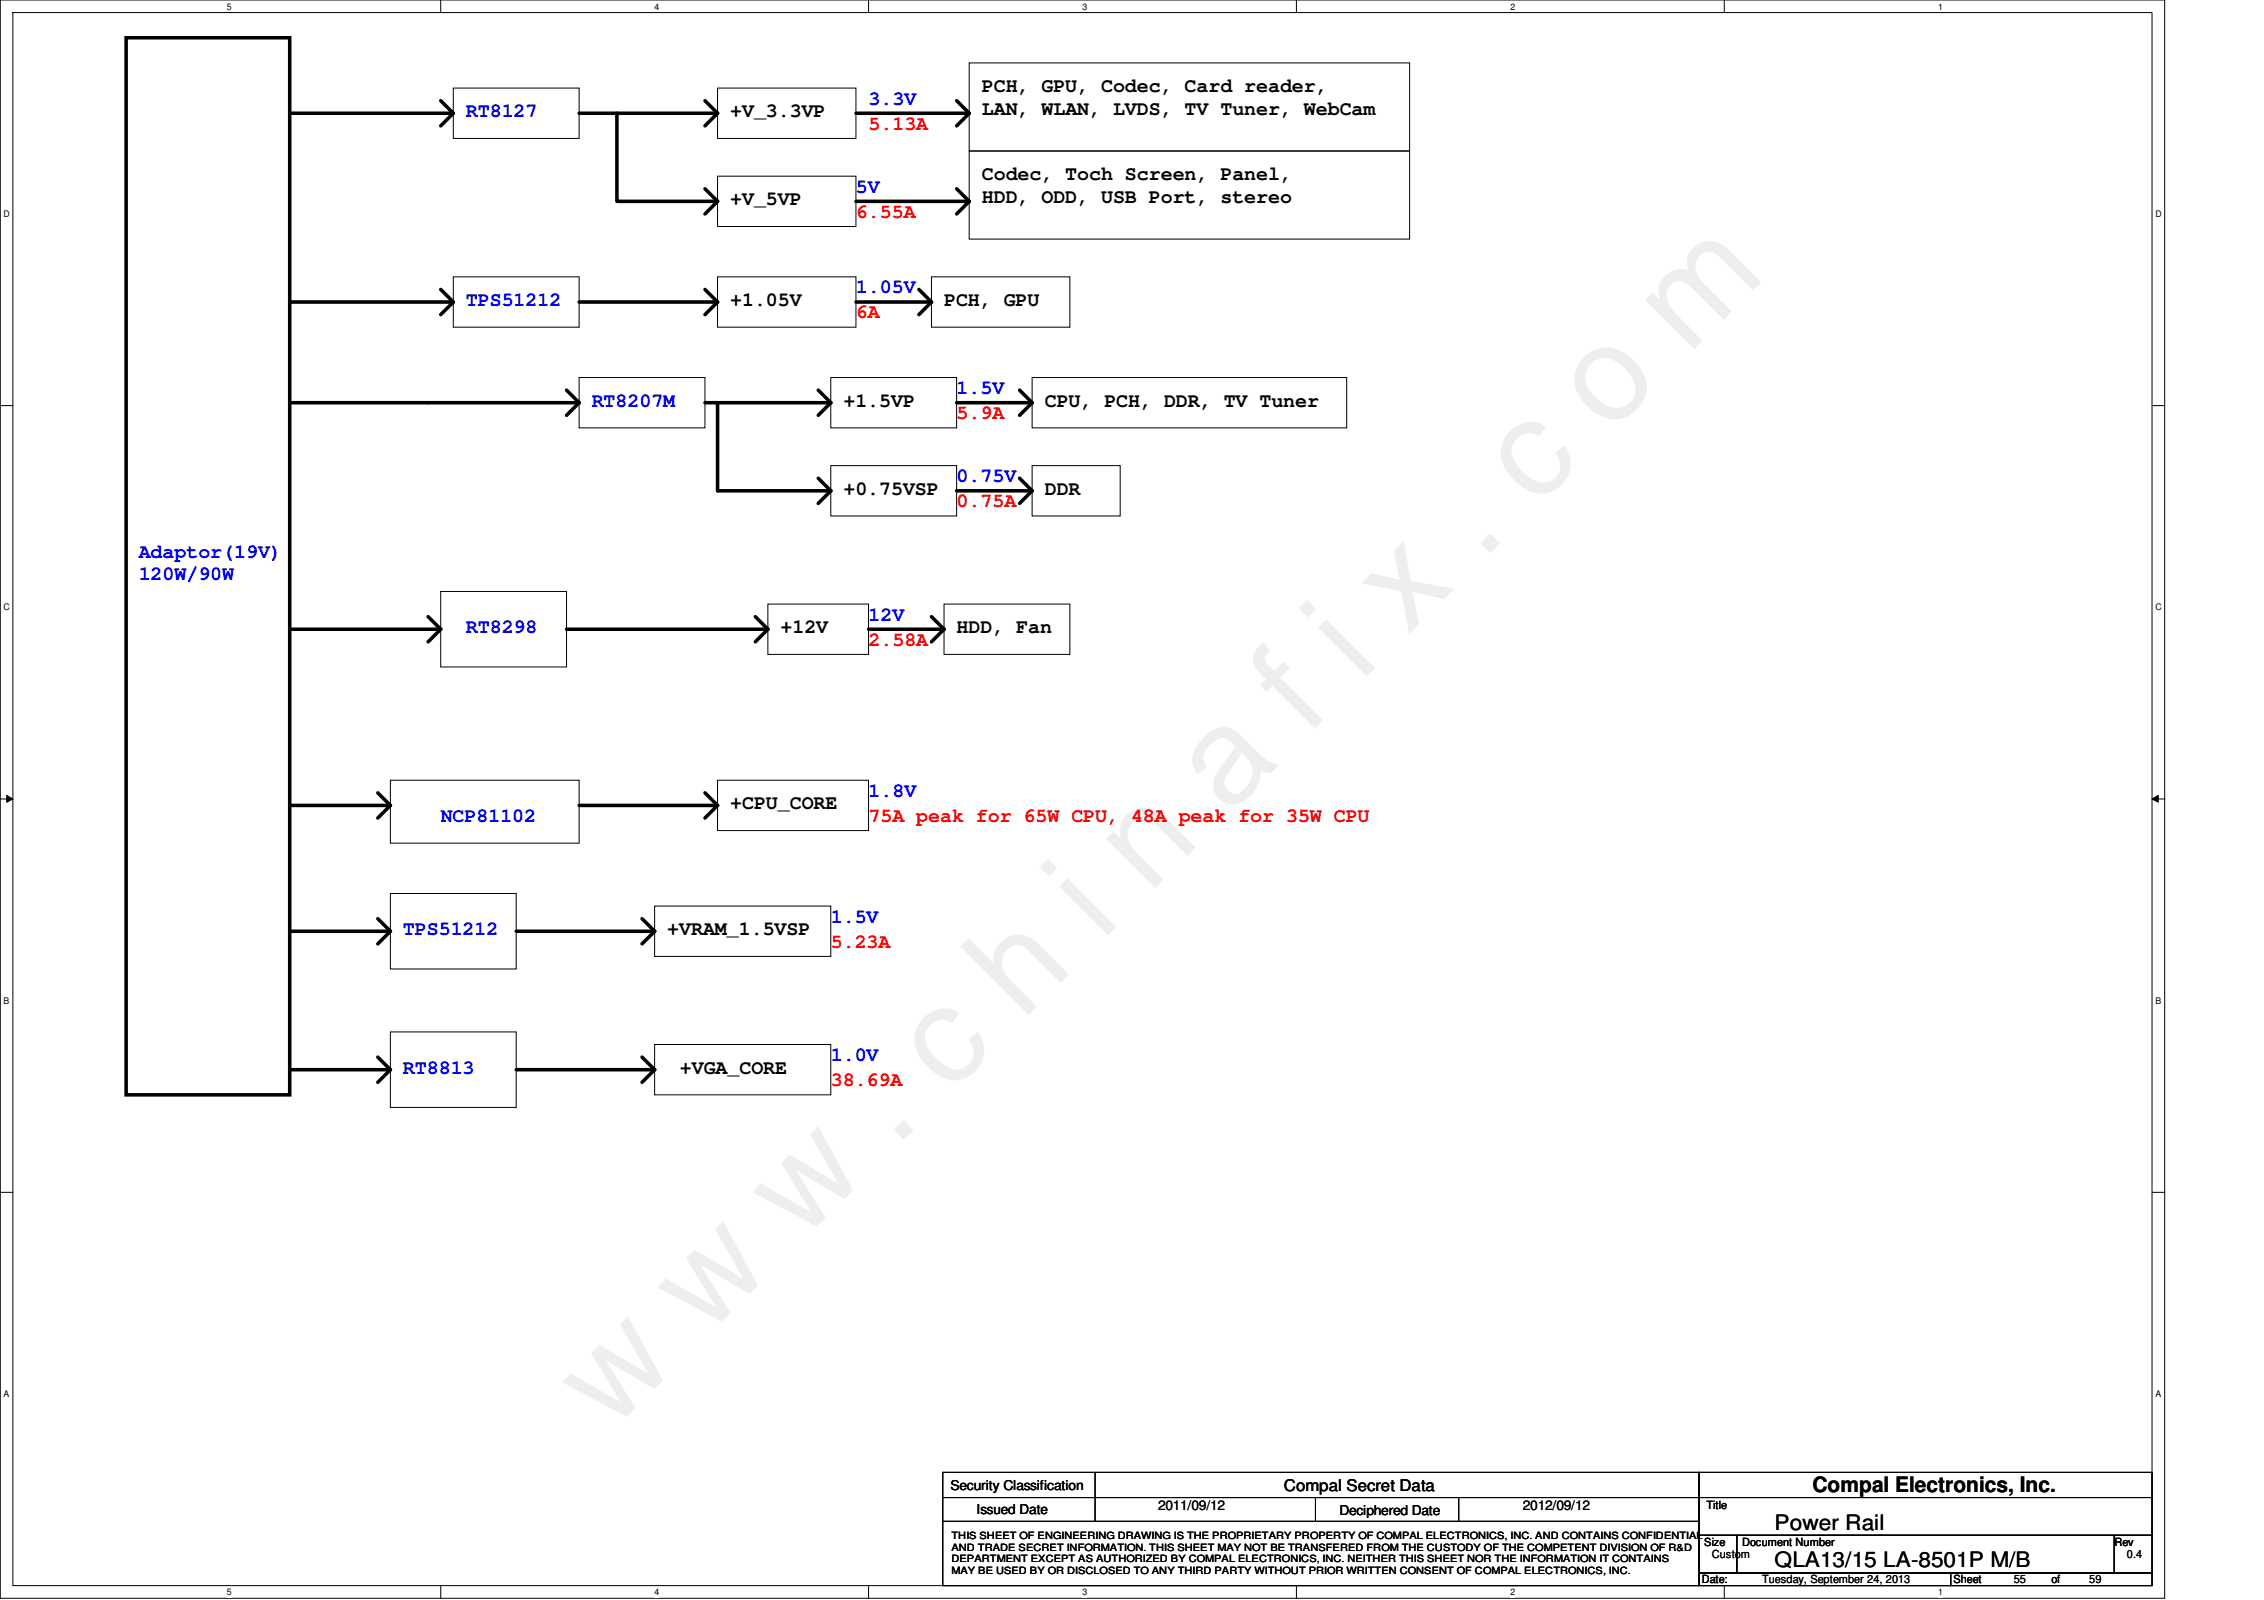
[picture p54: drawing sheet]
<svg xmlns="http://www.w3.org/2000/svg" width="297mm" height="210mm" viewBox="0 0 297 210" stroke-linecap="round" stroke-linejoin="round" font-family="sans-serif">
<defs><g id="words">
<text font-size="17.6" x="80.1" y="188" transform="rotate(-45 80.1 188)">w w w . c h i n a f i x . c o m</text>
<g font-size="2.8">
<text x="237.8" y="195.8">Compal Electronics, Inc.</text>
<text x="232.8" y="200.7">Power Rail</text>
<text x="232.8" y="205.6">QLA13/15 LA-8501P M/B</text>
</g>
<g font-size="2.6" fill="#00f">
<text x="61.1" y="15.4">RT8127</text>
<text x="114" y="13.7">3.3V</text>
<text x="112.3" y="25.3">5V</text>
<text x="61.1" y="40.1">TPS51212</text>
<text x="112.3" y="38.5">1.05V</text>
<text x="77.6" y="53.3">RT8207M</text>
<text x="125.5" y="51.7">1.5V</text>
<text x="125.5" y="63.2">0.75V</text>
<text x="18.2" y="73.2">Adaptor(19V)</text>
<text x="18.2" y="76.1">120W/90W</text>
<text x="61.1" y="83.1">RT8298</text>
<text x="114" y="81.4">12V</text>
<text x="57.8" y="107.8">NCP81102</text>
<text x="114" y="104.5">1.8V</text>
<text x="52.9" y="122.7">TPS51212</text>
<text x="109" y="121">1.5V</text>
<text x="52.9" y="140.8">RT8813</text>
<text x="109" y="139.2">1.0V</text>
</g>
<g font-size="2.6">
<text x="95.8" y="15.4">+V_3.3VP</text>
<text x="128.8" y="12.1">PCH, GPU, Codec, Card reader,</text>
<text x="128.8" y="15">LAN, WLAN, LVDS, TV Tuner, WebCam</text>
<text x="128.8" y="23.6">Codec, Toch Screen, Panel,</text>
<text x="95.8" y="26.9">+V_5VP</text>
<text x="128.8" y="26.6">HDD, ODD, USB Port, stereo</text>
<text x="95.8" y="40.1">+1.05V</text>
<text x="123.9" y="40.1">PCH, GPU</text>
<text x="110.7" y="53.3">+1.5VP</text>
<text x="137.1" y="53.3">CPU, PCH, DDR, TV Tuner</text>
<text x="110.7" y="64.9">+0.75VSP</text>
<text x="137.1" y="64.9">DDR</text>
<text x="102.4" y="83.1">+12V</text>
<text x="125.5" y="83.1">HDD, Fan</text>
<text x="95.8" y="106.2">+CPU_CORE</text>
<text x="87.5" y="122.7">+VRAM_1.5VSP</text>
<text x="89.2" y="140.8">+VGA_CORE</text>
</g>
<g font-size="2.6" fill="#f00">
<text x="114" y="17">5.13A</text>
<text x="112.3" y="28.6">6.55A</text>
<text x="112.3" y="41.8">6A</text>
<text x="125.5" y="55">5.9A</text>
<text x="125.5" y="66.5">0.75A</text>
<text x="114" y="84.7">2.58A</text>
<text x="114" y="107.8">75A peak for 65W CPU, 48A peak for 35W CPU</text>
<text x="109" y="124.3">5.23A</text>
<text x="109" y="142.5">38.69A</text>
</g>
<text font-size="2.1" x="168.4" y="195.6">Compal Secret Data</text>
<g font-size="1.8">
<text x="124.7" y="195.5">Security Classification</text>
<text x="128.1" y="198.6">Issued Date</text>
<text x="151.9" y="198.1">2011/09/12</text>
<text x="175.7" y="198.8">Deciphered Date</text>
<text x="199.8" y="198.1">2012/09/12</text>
</g>
<g font-size="1.5">
<text x="223.9" y="198">Title</text>
<text x="223.6" y="202.8">Size</text>
<text x="228.6" y="202.8">Document Number</text>
<text x="277.4" y="202.8">Rev</text>
<text x="223.3" y="207.7">Date:</text>
<text x="224.6" y="204.4">Custom</text>
<text x="231.2" y="207.7">Tuesday, September 24, 2013</text>
<text x="256.3" y="207.7">Sheet</text>
<text x="264.2" y="207.7">55</text>
<text x="269.2" y="207.7">of</text>
<text x="274.1" y="207.7">59</text>
<text x="279.1" y="204.4">0.4</text>
</g>
<g font-size="1.3">
<text x="124.8" y="201.9">THIS SHEET OF ENGINEERING DRAWING IS THE PROPRIETARY PROPERTY OF COMPAL ELECTRONICS, INC. AND CONTAINS CONFIDENTIAL</text>
<text x="124.8" y="203.5">AND TRADE SECRET INFORMATION. THIS SHEET MAY NOT BE TRANSFERED FROM THE CUSTODY OF THE COMPETENT DIVISION OF R&amp;D</text>
<text x="124.8" y="205">DEPARTMENT EXCEPT AS AUTHORIZED BY COMPAL ELECTRONICS, INC. NEITHER THIS SHEET NOR THE INFORMATION IT CONTAINS</text>
<text x="124.8" y="206.5">MAY BE USED BY OR DISCLOSED TO ANY THIRD PARTY WITHOUT PRIOR WRITTEN CONSENT OF COMPAL ELECTRONICS, INC.</text>
</g>
<g font-size="1.2">
<text x="29.8" y="1.3">5</text>
<text x="85.9" y="1.3">4</text>
<text x="142" y="1.3">3</text>
<text x="198.2" y="1.3">2</text>
<text x="254.3" y="1.3">1</text>
<text x=".5" y="28.5">D</text>
<text x="282.8" y="28.5">D</text>
<text x=".5" y="80.1">C</text>
<text x="282.8" y="80.1">C</text>
<text x=".5" y="131.7">B</text>
<text x="282.8" y="131.7">B</text>
<text x=".5" y="183.3">A</text>
<text x="282.8" y="183.3">A</text>
<text x="29.8" y="209.3">5</text>
<text x="85.9" y="209.3">4</text>
<text x="142" y="209.3">3</text>
<text x="198.2" y="209.3">2</text>
<text x="254.3" y="209.3">1</text>
</g>
</g></defs>
<path d="M1.7 1.7h280.6v206.3h-280.6zM284 0h-284v209.7M284 0v209.7M.1 209.7h283.9" fill="none" stroke="#000" stroke-width=".13"/>
<g fill="#fff">
<path d="M29.8 .2h.5v1.3h-.5z"/>
<path d="M29.8 208.2h.5v1.3h-.5z"/>
</g>
<path d="M57.8 0v1.7M57.8 208v1.7" fill="none" stroke="#000" stroke-width=".13"/>
<g fill="#fff">
<path d="M85.9 .2h.6v1.3h-.6z"/>
<path d="M85.9 208.2h.6v1.3h-.6z"/>
</g>
<path d="M114 0v1.7M114 208v1.7" fill="none" stroke="#000" stroke-width=".13"/>
<g fill="#fff">
<path d="M142 .2h.6v1.3h-.6z"/>
<path d="M142 208.2h.6v1.3h-.6z"/>
</g>
<path d="M170.1 0v1.7M170.1 208v1.7" fill="none" stroke="#000" stroke-width=".13"/>
<g fill="#fff">
<path d="M198.2 .2h.5v1.3h-.5z"/>
<path d="M198.2 208.2h.5v1.3h-.5z"/>
</g>
<path d="M226.2 0v1.7M226.2 208v1.7" fill="none" stroke="#000" stroke-width=".13"/>
<g fill="#fff">
<path d="M254.3 .2h.6v1.3h-.6z"/>
<path d="M254.3 208.2h.6v1.3h-.6z"/>
<path d="M.5 27.4h.8v1.3h-.8z"/>
<path d="M282.8 27.4h.8v1.3h-.8z"/>
<path d="M.5 79h.8v1.3h-.8z"/>
<path d="M282.8 79h.8v1.3h-.8z"/>
</g>
<path d="M0 53.2h1.7M282.4 53.2h1.6" fill="none" stroke="#000" stroke-width=".13"/>
<g fill="#fff">
<path d="M.5 130.6h.7v1.3h-.7z"/>
<path d="M282.8 130.6h.7v1.3h-.7z"/>
</g>
<path d="M0 104.8h1.7M.9 104.4l.8 .4-.8 .4zM282.4 104.8l.8-.4v.8zM282.4 104.8h1.6" fill="none" stroke="#000" stroke-width=".13"/>
<path d="M.9 104.4l.8 .4-.8 .4zM282.4 104.8l.8-.4v.8z" fill="#000"/>
<g fill="#fff">
<path d="M.5 182.2h.7v1.3h-.7z"/>
<path d="M282.8 182.2h.7v1.3h-.7z"/>
</g>
<g fill="none" stroke="#000" stroke-width=".13">
<path d="M59.5 11.6h16.5v6.6h-16.5zM94.1 11.6h18.2v6.6h-18.2zM127.2 8.3h57.7v11.5h-57.7zM127.2 19.8h57.7v11.6h-57.7zM59.5 36.3h16.5v6.6h-16.5zM94.1 23.1h18.2v6.6h-18.2zM135.4 49.5h41.3v6.6h-41.3zM57.8 77.6h16.5v9.9h-16.5zM51.2 117.2h16.5v9.9h-16.5zM51.2 102.4h24.8v8.2h-24.8zM51.2 135.4h16.5v9.9h-16.5zM0 156.4h1.7"/>
<path d="M282.4 156.4h1.6M123.7 193.2h99.2v3.3h-99.2zM123.7 196.5h99.2v3.1h-99.2zM123.7 199.6h99.2v8.4h-99.2zM143.7 193.2v6.4M172.6 196.5v3.1M191.4 196.5v3.1M222.9 193.2h59.4v3.3h-59.4zM222.9 196.5h59.4v4.9h-59.4zM222.9 201.4h5v5h-5zM222.9 206.4h33v1.6h-33zM227.9 201.4h49.5v5h-49.5z"/>
<path d="M255.9 206.4h26.4v1.6h-26.4zM277.4 201.4h4.9v5h-4.9z"/>
</g>
<g fill="none" stroke="#000" stroke-width=".47">
<path d="M16.5 5h21.5v138.6h-21.5zM38 14.9h21.5M57.8 13.2l1.7 1.7M59.5 14.9l-1.7 1.6M76 14.9h18.1M80.9 14.9v11.5h13.2M92.5 13.2l1.6 1.7M94.1 14.9l-1.6 1.6M112.3 14.9h14.9M125.5 13.2l1.7 1.7M127.2 14.9l-1.7 1.6M38 39.6h21.5"/>
<path d="M57.8 38l1.7 1.6M59.5 39.6l-1.7 1.7M38 52.8h38M38 82.5h19.8M56.2 80.9l1.6 1.6M57.8 82.6l-1.6 1.6M38 105.7h13.2M49.6 104l1.6 1.7M51.2 105.7l-1.6 1.6M38 122.2h13.2M49.6 120.5l1.6 1.7M49.6 138.7l1.6 1.6"/>
<path d="M51.2 122.2l-1.6 1.6M38 140.3h13.2M51.2 140.3l-1.6 1.7"/>
</g>
<use href="#words"/>
</svg>
